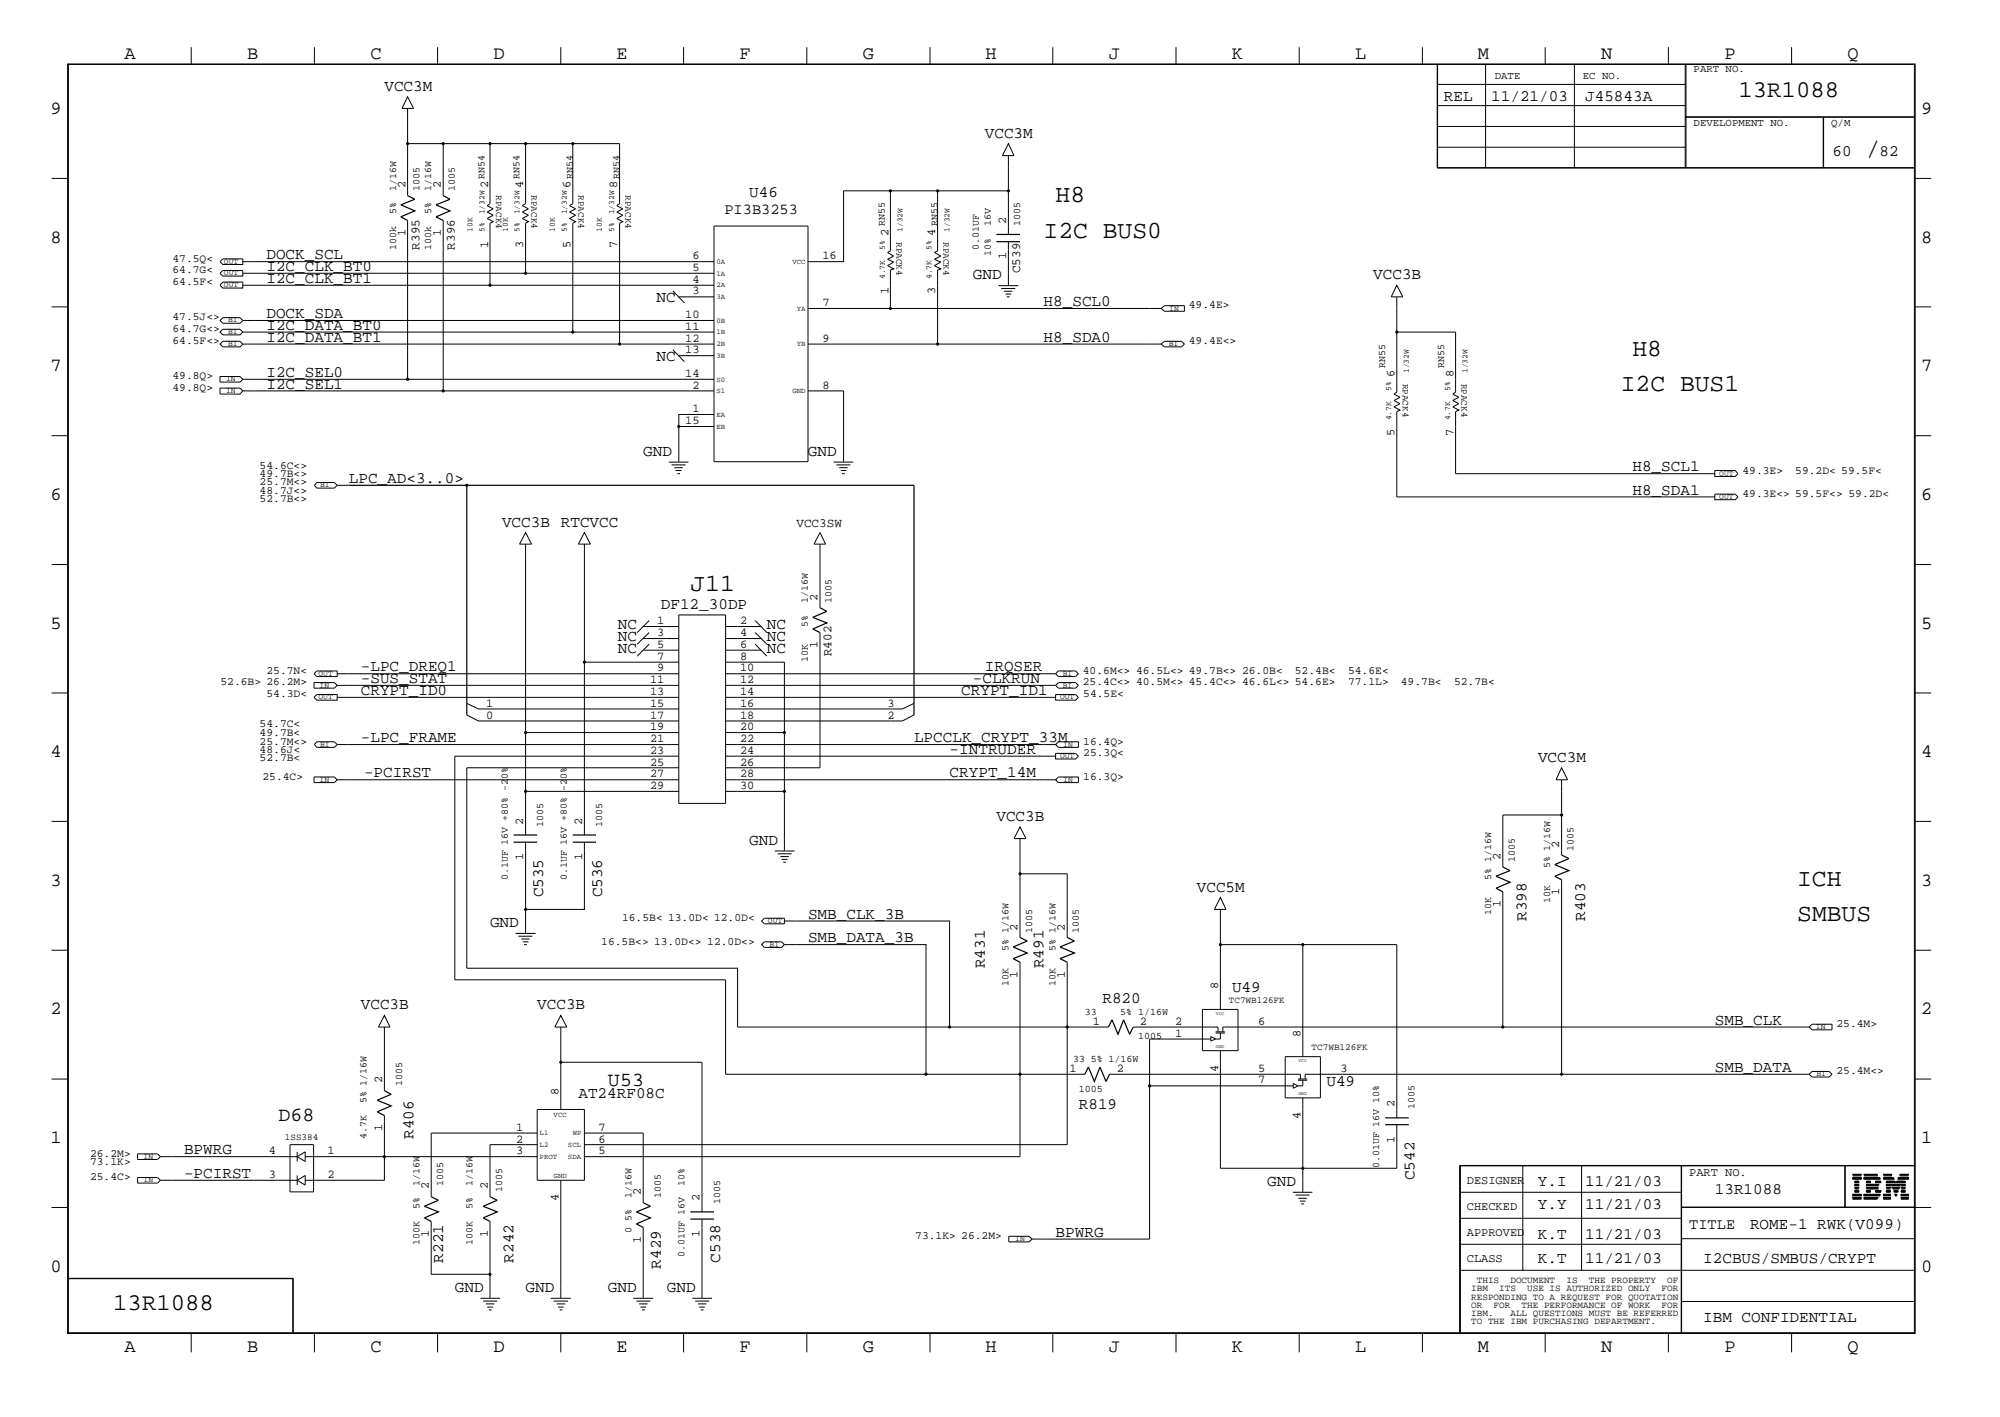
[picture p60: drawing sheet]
<svg xmlns="http://www.w3.org/2000/svg" width="423mm" height="300mm" viewBox="0 0 423 300" stroke-linecap="round" stroke-linejoin="round" font-family="sans-serif">
<defs><g id="words">
<g font-size="5.2">
<text x="395" y="32.9">/</text>
<text x="223.4" y="42.8">H8</text>
<text x="220.9" y="50.4">I2C BUS0</text>
<text x="345.5" y="75.3">H8</text>
<text x="343.1" y="82.7">I2C BUS1</text>
<text x="146.1" y="125.1">J11</text>
<text x="380.4" y="187.5">ICH</text>
<text x="380.4" y="194.9">SMBUS</text>
</g>
<g font-size="5.1">
<text x="368" y="20.5">13R1088</text>
<text x="24" y="277.2">13R1088</text>
</g>
<g font-size="4.2">
<text x="128.7" y="229.8">U53</text>
<text x="58.9" y="237.3">D68</text>
</g>
<g font-size="4">
<text x="26.3" y="12.5">A</text>
<text x="52.3" y="12.5">B</text>
<text x="78.4" y="12.5">C</text>
<text x="104.5" y="12.5">D</text>
<text x="130.5" y="12.5">E</text>
<text x="156.5" y="12.5">F</text>
<text x="182.6" y="12.5">G</text>
<text x="208.6" y="12.5">H</text>
<text x="234.7" y="12.5">J</text>
<text x="260.8" y="12.5">K</text>
<text x="286.9" y="12.5">L</text>
<text x="312.8" y="12.5">M</text>
<text x="338.9" y="12.5">N</text>
<text x="365" y="12.5">P</text>
<text x="391.1" y="12.5">Q</text>
<text x="10.7" y="24.1">9</text>
<text x="406.7" y="24.1">9</text>
<text x="10.7" y="51.4">8</text>
<text x="406.7" y="51.4">8</text>
<text x="10.7" y="78.6">7</text>
<text x="406.7" y="78.6">7</text>
<text x="10.7" y="105.8">6</text>
<text x="406.7" y="105.8">6</text>
<text x="10.7" y="133.1">5</text>
<text x="406.7" y="133.1">5</text>
<text x="10.7" y="160.2">4</text>
<text x="406.7" y="160.2">4</text>
<text x="10.7" y="187.5">3</text>
<text x="406.7" y="187.5">3</text>
<text x="10.7" y="214.6">2</text>
<text x="406.7" y="214.6">2</text>
<text x="10.7" y="241.9">1</text>
<text x="406.7" y="241.9">1</text>
<text x="10.7" y="269.2">0</text>
<text x="406.7" y="269.2">0</text>
<text x="26.3" y="286.2">A</text>
<text x="52.3" y="286.2">B</text>
<text x="78.4" y="286.2">C</text>
<text x="104.5" y="286.2">D</text>
<text x="130.5" y="286.2">E</text>
<text x="156.5" y="286.2">F</text>
<text x="182.6" y="286.2">G</text>
<text x="208.6" y="286.2">H</text>
<text x="234.7" y="286.2">J</text>
<text x="260.8" y="286.2">K</text>
<text x="286.9" y="286.2">L</text>
<text x="312.8" y="286.2">M</text>
<text x="338.9" y="286.2">N</text>
<text x="365" y="286.2">P</text>
<text x="391.1" y="286.2">Q</text>
</g>
<g font-size="3.4">
<text x="81.4" y="19.2">VCC3M</text>
<text x="305.6" y="21.4">REL</text>
<text x="315.6" y="21.4">11/21/03</text>
<text x="335.5" y="21.4">J45843A</text>
<text x="208.4" y="29.2">VCC3M</text>
<text x="387.9" y="32.9">60</text>
<text x="397.8" y="32.9">82</text>
<text x="158.6" y="41.7">U46</text>
<text x="56.4" y="59.9">I2C_CLK_BT1</text>
<text x="56.4" y="54.9">DOCK_SCL</text>
<text x="56.4" y="57.3">I2C_CLK_BT0</text>
<text x="205.9" y="59.1">GND</text>
<text x="290.7" y="59.1">VCC3B</text>
<text x="138.9" y="64">NC</text>
<text x="220.9" y="64.9">H8_SCL0</text>
<text x="56.4" y="69.8">I2C_DATA_BT0</text>
<text x="56.4" y="67.3">DOCK_SDA</text>
<text x="56.4" y="72.3">I2C_DATA_BT1</text>
<text x="138.9" y="76.5">NC</text>
<text x="220.9" y="72.3">H8_SDA0</text>
<text x="56.4" y="79.8">I2C_SEL0</text>
<text x="56.4" y="82.3">I2C_SEL1</text>
<text x="136.1" y="96.4">GND</text>
<text x="171" y="96.4">GND</text>
<text x="345.5" y="99.7">H8_SCL1</text>
<text x="73.8" y="102.2">LPC_AD&lt;3..0&gt;</text>
<text x="345.5" y="104.7">H8_SDA1</text>
<text x="106.3" y="111.4">VCC3B RTCVCC</text>
<text x="139.9" y="128.9">DF12_30DP</text>
<text x="130.8" y="133.2">NC</text>
<text x="130.8" y="135.7">NC</text>
<text x="162.3" y="133.2">NC</text>
<text x="162.3" y="135.7">NC</text>
<text x="76.4" y="142.1">-LPC_DREQ1</text>
<text x="130.8" y="138.2">NC</text>
<text x="162.3" y="138.2">NC</text>
<text x="208.4" y="142.1">IRQSER</text>
<text x="76.4" y="147.1">CRYPT_ID0</text>
<text x="76.4" y="144.6">-SUS_STAT</text>
<text x="203.5" y="147.1">CRYPT_ID1</text>
<text x="205.9" y="144.6">-CLKRUN</text>
<text x="76.4" y="157.1">-LPC_FRAME</text>
<text x="193.5" y="157.1">LPCCLK_CRYPT_33M</text>
<text x="201" y="159.5">-INTRUDER</text>
<text x="325.5" y="161.3">VCC3M</text>
<text x="77" y="164.5">-PCIRST</text>
<text x="201" y="164.5">CRYPT_14M</text>
<text x="210.9" y="173.7">VCC3B</text>
<text x="158.6" y="178.7">GND</text>
<text x="115" y="189.9" transform="rotate(-90 115 189.9)">C535</text>
<text x="127.4" y="189.9" transform="rotate(-90 127.4 189.9)">C536</text>
<text x="253.3" y="188.7">VCC5M</text>
<text x="103.7" y="196.2">GND</text>
<text x="171" y="194.4">SMB_CLK_3B</text>
<text x="323.1" y="194.9" transform="rotate(-90 323.1 194.9)">R398</text>
<text x="335.5" y="194.9" transform="rotate(-90 335.5 194.9)">R403</text>
<text x="171" y="199.4">SMB_DATA_3B</text>
<text x="208.4" y="204.9" transform="rotate(-90 208.4 204.9)">R431</text>
<text x="220.9" y="204.9" transform="rotate(-90 220.9 204.9)">R491</text>
<text x="260.8" y="209.9">U49</text>
<text x="76.4" y="213.6">VCC3B</text>
<text x="113.7" y="213.6">VCC3B</text>
<text x="233.3" y="212.3">R820</text>
<text x="363" y="216.8">SMB_CLK</text>
<text x="363" y="226.8">SMB_DATA</text>
<text x="122.4" y="232.3">AT24RF08C</text>
<text x="280.8" y="229.8">U49</text>
<text x="228.3" y="234.8">R819</text>
<text x="38.9" y="244.3">BPWRG</text>
<text x="87.5" y="241" transform="rotate(-90 87.5 241)">R406</text>
<text x="38.9" y="249.3">-PCIRST</text>
<text x="268.2" y="251">GND</text>
<text x="299.4" y="249.8" transform="rotate(-90 299.4 249.8)">C542</text>
<text x="325.5" y="251">Y.I</text>
<text x="335.5" y="251">11/21/03</text>
<text x="325.5" y="255.9">Y.Y</text>
<text x="335.5" y="255.9">11/21/03</text>
<text x="363" y="252.7">13R1088</text>
<text x="223.4" y="261.7">BPWRG</text>
<text x="325.5" y="262.2">K.T</text>
<text x="335.5" y="262.2">11/21/03</text>
<text x="370.4" y="260.2">ROME-1 RWK(V099)</text>
<text x="93.8" y="267.2" transform="rotate(-90 93.8 267.2)">R221</text>
<text x="108.7" y="267.2" transform="rotate(-90 108.7 267.2)">R242</text>
<text x="139.9" y="268.5" transform="rotate(-90 139.9 268.5)">R429</text>
<text x="152.4" y="267.2" transform="rotate(-90 152.4 267.2)">C538</text>
<text x="325.5" y="267.2">K.T</text>
<text x="335.5" y="267.2">11/21/03</text>
<text x="360.5" y="267.2">I2CBUS/SMBUS/CRYPT</text>
<text x="96.3" y="273.4">GND</text>
<text x="111.3" y="273.4">GND</text>
<text x="128.7" y="273.4">GND</text>
<text x="141.1" y="273.4">GND</text>
<text x="360.5" y="279.7">IBM CONFIDENTIAL</text>
</g>
<g font-size="3.2">
<text x="153.3" y="45.4">PI3B3253</text>
<text x="357.5" y="260">TITLE</text>
</g>
<g font-size="2.7">
<text x="88.8" y="52.8" transform="rotate(-90 88.8 52.8)">R395</text>
<text x="96.3" y="52.8" transform="rotate(-90 96.3 52.8)">R396</text>
<text x="215.9" y="57.8" transform="rotate(-90 215.9 57.8)">C539</text>
<text x="168.6" y="111.4">VCC3SW</text>
<text x="176" y="138.9" transform="rotate(-90 176 138.9)">R402</text>
</g>
<g font-size="2.5">
<text x="85.9" y="39.9" transform="rotate(-90 85.9 39.9)">2</text>
<text x="93.3" y="39.9" transform="rotate(-90 93.3 39.9)">2</text>
<text x="103.3" y="39.9" transform="rotate(-90 103.3 39.9)">2</text>
<text x="110.7" y="39.9" transform="rotate(-90 110.7 39.9)">4</text>
<text x="120.7" y="39.9" transform="rotate(-90 120.7 39.9)">6</text>
<text x="130.6" y="39.9" transform="rotate(-90 130.6 39.9)">8</text>
<text x="212.9" y="47.3" transform="rotate(-90 212.9 47.3)">2</text>
<text x="85.9" y="49.9" transform="rotate(-90 85.9 49.9)">1</text>
<text x="93.3" y="49.9" transform="rotate(-90 93.3 49.9)">1</text>
<text x="103.3" y="52.4" transform="rotate(-90 103.3 52.4)">1</text>
<text x="110.7" y="52.4" transform="rotate(-90 110.7 52.4)">3</text>
<text x="120.7" y="52.4" transform="rotate(-90 120.7 52.4)">5</text>
<text x="130.6" y="52.4" transform="rotate(-90 130.6 52.4)">7</text>
<text x="188" y="49.9" transform="rotate(-90 188 49.9)">2</text>
<text x="198" y="49.9" transform="rotate(-90 198 49.9)">4</text>
<text x="146.6" y="54.9">6</text>
<text x="146.6" y="59.9">4</text>
<text x="146.6" y="57.3">5</text>
<text x="174.1" y="54.9">16</text>
<text x="212.9" y="54.9" transform="rotate(-90 212.9 54.9)">1</text>
<text x="146.6" y="62.3">3</text>
<text x="174.1" y="64.9">7</text>
<text x="188" y="62.3" transform="rotate(-90 188 62.3)">1</text>
<text x="198" y="62.3" transform="rotate(-90 198 62.3)">3</text>
<text x="145" y="67.3">10</text>
<text x="145" y="69.8">11</text>
<text x="145" y="72.3">12</text>
<text x="145" y="74.8">13</text>
<text x="174.1" y="72.3">9</text>
<text x="145" y="79.8">14</text>
<text x="146.6" y="82.3">2</text>
<text x="174.1" y="82.3">8</text>
<text x="295.1" y="79.8" transform="rotate(-90 295.1 79.8)">6</text>
<text x="307.7" y="79.8" transform="rotate(-90 307.7 79.8)">8</text>
<text x="145" y="89.7">15</text>
<text x="146.6" y="87.2">1</text>
<text x="295.1" y="92.3" transform="rotate(-90 295.1 92.3)">5</text>
<text x="307.7" y="92.3" transform="rotate(-90 307.7 92.3)">7</text>
<text x="173.1" y="127.1" transform="rotate(-90 173.1 127.1)">2</text>
<text x="139.1" y="132.1">1</text>
<text x="139.1" y="137.1">5</text>
<text x="139.1" y="134.6">3</text>
<text x="156.6" y="134.6">4</text>
<text x="156.6" y="132.1">2</text>
<text x="156.6" y="137.1">6</text>
<text x="173.1" y="137.2" transform="rotate(-90 173.1 137.2)">1</text>
<text x="139.1" y="139.6">7</text>
<text x="139.1" y="142.1">9</text>
<text x="156.6" y="139.6">8</text>
<text x="156.6" y="142.1">10</text>
<text x="102.9" y="149.7">1</text>
<text x="137.6" y="144.6">11</text>
<text x="137.6" y="147.1">13</text>
<text x="137.6" y="149.5">15</text>
<text x="156.6" y="144.6">12</text>
<text x="156.6" y="147.1">14</text>
<text x="156.6" y="149.5">16</text>
<text x="187.9" y="149.7">3</text>
<text x="102.9" y="152.1">0</text>
<text x="137.6" y="152.1">17</text>
<text x="137.6" y="154.5">19</text>
<text x="156.6" y="152.1">18</text>
<text x="156.6" y="154.5">20</text>
<text x="187.9" y="152.1">2</text>
<text x="137.6" y="157.1">21</text>
<text x="137.6" y="159.5">23</text>
<text x="156.6" y="157.1">22</text>
<text x="156.6" y="159.5">24</text>
<text x="137.6" y="162.1">25</text>
<text x="137.6" y="164.5">27</text>
<text x="137.6" y="167">29</text>
<text x="156.6" y="162.1">26</text>
<text x="156.6" y="164.5">28</text>
<text x="156.6" y="167">30</text>
<text x="110.7" y="174.5" transform="rotate(-90 110.7 174.5)">2</text>
<text x="123.2" y="174.5" transform="rotate(-90 123.2 174.5)">2</text>
<text x="330" y="179.5" transform="rotate(-90 330 179.5)">2</text>
<text x="110.7" y="181.9" transform="rotate(-90 110.7 181.9)">1</text>
<text x="123.2" y="181.9" transform="rotate(-90 123.2 181.9)">1</text>
<text x="317.6" y="181.9" transform="rotate(-90 317.6 181.9)">2</text>
<text x="317.6" y="191.9" transform="rotate(-90 317.6 191.9)">1</text>
<text x="330" y="189.5" transform="rotate(-90 330 189.5)">1</text>
<text x="215.4" y="196.9" transform="rotate(-90 215.4 196.9)">2</text>
<text x="225.4" y="196.9" transform="rotate(-90 225.4 196.9)">2</text>
<text x="215.4" y="206.9" transform="rotate(-90 215.4 206.9)">1</text>
<text x="225.4" y="206.9" transform="rotate(-90 225.4 206.9)">1</text>
<text x="257.8" y="209.4" transform="rotate(-90 257.8 209.4)">8</text>
<text x="231.3" y="216.8">1</text>
<text x="241.3" y="216.8">2</text>
<text x="248.8" y="216.8">2</text>
<text x="248.8" y="219.4">1</text>
<text x="266.3" y="216.8">6</text>
<text x="275.3" y="219.4" transform="rotate(-90 275.3 219.4)">8</text>
<text x="226.4" y="226.8">1</text>
<text x="236.4" y="226.8">2</text>
<text x="257.8" y="226.8" transform="rotate(-90 257.8 226.8)">4</text>
<text x="266.3" y="226.8">5</text>
<text x="283.7" y="226.8">3</text>
<text x="80.9" y="229.3" transform="rotate(-90 80.9 229.3)">2</text>
<text x="118.2" y="231.8" transform="rotate(-90 118.2 231.8)">8</text>
<text x="266.3" y="229.3">7</text>
<text x="80.9" y="239.4" transform="rotate(-90 80.9 239.4)">1</text>
<text x="109.2" y="239.3">1</text>
<text x="126.7" y="239.3">7</text>
<text x="275.3" y="236.8" transform="rotate(-90 275.3 236.8)">4</text>
<text x="295.1" y="234.3" transform="rotate(-90 295.1 234.3)">2</text>
<text x="56.9" y="244.3">4</text>
<text x="69.3" y="244.3">1</text>
<text x="109.2" y="244.3">3</text>
<text x="109.2" y="241.8">2</text>
<text x="126.7" y="244.3">5</text>
<text x="126.7" y="241.8">6</text>
<text x="295.1" y="241.8" transform="rotate(-90 295.1 241.8)">1</text>
<text x="56.9" y="249.3">3</text>
<text x="69.3" y="249.3">2</text>
<text x="90.8" y="251.7" transform="rotate(-90 90.8 251.7)">2</text>
<text x="103.3" y="251.7" transform="rotate(-90 103.3 251.7)">2</text>
<text x="310.5" y="250.6">DESIGNER</text>
<text x="357.5" y="248.8">PART NO.</text>
<text x="118.2" y="254.3" transform="rotate(-90 118.2 254.3)">4</text>
<text x="135.6" y="253" transform="rotate(-90 135.6 253)">2</text>
<text x="148.1" y="254.3" transform="rotate(-90 148.1 254.3)">2</text>
<text x="310.5" y="256.1">CHECKED</text>
<text x="90.8" y="261.7" transform="rotate(-90 90.8 261.7)">1</text>
<text x="103.3" y="261.7" transform="rotate(-90 103.3 261.7)">1</text>
<text x="135.6" y="263" transform="rotate(-90 135.6 263)">1</text>
<text x="148.1" y="261.7" transform="rotate(-90 148.1 261.7)">1</text>
<text x="310.5" y="261.5">APPROVED</text>
<text x="310.5" y="267">CLASS</text>
</g>
<g font-size="2.4">
<text x="36.5" y="55.4">47.5Q&lt;</text>
<text x="36.5" y="57.8">64.7G&lt;</text>
<text x="36.5" y="60.4">64.5F&lt;</text>
<text x="251.6" y="65.3">49.4E&gt;</text>
<text x="36.5" y="70.3">64.7G&lt;&gt;</text>
<text x="36.5" y="67.8">47.5J&lt;&gt;</text>
<text x="36.5" y="72.8">64.5F&lt;&gt;</text>
<text x="251.6" y="72.8">49.4E&lt;&gt;</text>
<text x="36.5" y="80.3">49.8Q&gt;</text>
<text x="36.5" y="82.7">49.8Q&gt;</text>
<text x="54.9" y="99.1">54.6C&lt;&gt;</text>
<text x="54.9" y="100.9">49.7B&lt;&gt;</text>
<text x="368.8" y="100.2">49.3E&gt;</text>
<text x="380" y="100.2">59.2D&lt; 59.5F&lt;</text>
<text x="54.9" y="106.3">52.7B&lt;&gt;</text>
<text x="54.9" y="104.5">48.7J&lt;&gt;</text>
<text x="54.9" y="102.7">25.7M&lt;&gt;</text>
<text x="368.8" y="105.2">49.3E&lt;&gt; 59.5F&lt;&gt; 59.2D&lt;</text>
<text x="56.4" y="142.6">25.7N&lt;</text>
<text x="229.2" y="142.6">40.6M&lt;&gt; 46.5L&lt;&gt; 49.7B&lt;&gt; 26.0B&lt;</text>
<text x="274.1" y="142.6">52.4B&lt;</text>
<text x="285.3" y="142.6">54.6E&lt;</text>
<text x="46.7" y="145">52.6B&gt; 26.2M&gt;</text>
<text x="56.4" y="147.6">54.3D&lt;</text>
<text x="229.2" y="145">25.4C&lt;&gt; 40.5M&lt;&gt; 45.4C&lt;&gt; 46.6L&lt;&gt; 54.6E&gt;</text>
<text x="229.3" y="147.6">54.5E&lt;</text>
<text x="285.3" y="145">77.1L&gt;</text>
<text x="296.5" y="145">49.7B&lt;</text>
<text x="307.8" y="145">52.7B&lt;</text>
<text x="54.9" y="153.9">54.7C&lt;</text>
<text x="54.9" y="155.7">49.7B&lt;</text>
<text x="54.9" y="161.1">52.7B&lt;</text>
<text x="54.9" y="159.3">48.6J&lt;</text>
<text x="54.9" y="157.6">25.7M&lt;&gt;</text>
<text x="229.3" y="157.6">16.4Q&gt;</text>
<text x="229.3" y="160">25.3Q&lt;</text>
<text x="55.5" y="165">25.4C&gt;</text>
<text x="229.3" y="165">16.3Q&gt;</text>
<text x="131.7" y="194.9">16.5B&lt; 13.0D&lt; 12.0D&lt;</text>
<text x="127.3" y="199.9">16.5B&lt;&gt; 13.0D&lt;&gt; 12.0D&lt;&gt;</text>
<text x="388.7" y="217.3">25.4M&gt;</text>
<text x="388.7" y="227.3">25.4M&lt;&gt;</text>
<text x="19" y="244.8">26.2M&gt;</text>
<text x="19" y="246.5">73.1K&gt;</text>
<text x="19" y="249.8">25.4C&gt;</text>
<text x="193.7" y="262.2">73.1K&gt; 26.2M&gt;</text>
</g>
<g font-size="2.3">
<text x="316.4" y="16.7">DATE</text>
<text x="335" y="16.7">EC NO.</text>
<text x="358.5" y="15.2">PART NO.</text>
<text x="358.5" y="26.6">DEVELOPMENT NO.</text>
<text x="387.6" y="26.6">Q/M</text>
</g>
<g font-size="2.1">
<text x="83.8" y="40.4" transform="rotate(-90 83.8 40.4)">1/16W</text>
<text x="88.8" y="40.4" transform="rotate(-90 88.8 40.4)">1005</text>
<text x="91.3" y="40.4" transform="rotate(-90 91.3 40.4)">1/16W</text>
<text x="96.3" y="40.4" transform="rotate(-90 96.3 40.4)">1005</text>
<text x="102.5" y="37.9" transform="rotate(-90 102.5 37.9)">RN54</text>
<text x="110" y="37.9" transform="rotate(-90 110 37.9)">RN54</text>
<text x="121.2" y="37.9" transform="rotate(-90 121.2 37.9)">RN54</text>
<text x="131.1" y="37.9" transform="rotate(-90 131.1 37.9)">RN54</text>
<text x="83.8" y="45.4" transform="rotate(-90 83.8 45.4)">5%</text>
<text x="91.3" y="45.4" transform="rotate(-90 91.3 45.4)">5%</text>
<text x="187.3" y="47.8" transform="rotate(-90 187.3 47.8)">RN55</text>
<text x="198.5" y="47.8" transform="rotate(-90 198.5 47.8)">RN55</text>
<text x="209.7" y="47.8" transform="rotate(-90 209.7 47.8)">16V</text>
<text x="215.9" y="47.8" transform="rotate(-90 215.9 47.8)">1005</text>
<text x="83.8" y="52.8" transform="rotate(-90 83.8 52.8)">100k</text>
<text x="91.3" y="52.8" transform="rotate(-90 91.3 52.8)">100k</text>
<text x="207.2" y="52.8" transform="rotate(-90 207.2 52.8)">0.01UF</text>
<text x="209.7" y="54.1" transform="rotate(-90 209.7 54.1)">10%</text>
<text x="293.2" y="77.8" transform="rotate(-90 293.2 77.8)">RN55</text>
<text x="305.6" y="77.8" transform="rotate(-90 305.6 77.8)">RN55</text>
<text x="171" y="127.6" transform="rotate(-90 171 127.6)">1/16W</text>
<text x="176" y="127.6" transform="rotate(-90 176 127.6)">1005</text>
<text x="171" y="132.6" transform="rotate(-90 171 132.6)">5%</text>
<text x="171" y="140.1" transform="rotate(-90 171 140.1)">10K</text>
<text x="115" y="175" transform="rotate(-90 115 175)">1005</text>
<text x="127.4" y="175" transform="rotate(-90 127.4 175)">1005</text>
<text x="320.6" y="182.5" transform="rotate(-90 320.6 182.5)">1005</text>
<text x="328.1" y="183.7" transform="rotate(-90 328.1 183.7)">5% 1/16W</text>
<text x="333.1" y="180" transform="rotate(-90 333.1 180)">1005</text>
<text x="107.5" y="186.2" transform="rotate(-90 107.5 186.2)">0.1UF 16V +80% -20%</text>
<text x="120" y="186.2" transform="rotate(-90 120 186.2)">0.1UF 16V +80% -20%</text>
<text x="315.6" y="186.2" transform="rotate(-90 315.6 186.2)">5% 1/16W</text>
<text x="328.1" y="191.2" transform="rotate(-90 328.1 191.2)">10K</text>
<text x="218.4" y="197.4" transform="rotate(-90 218.4 197.4)">1005</text>
<text x="228.3" y="197.4" transform="rotate(-90 228.3 197.4)">1005</text>
<text x="315.6" y="193.6" transform="rotate(-90 315.6 193.6)">10K</text>
<text x="213.4" y="201.2" transform="rotate(-90 213.4 201.2)">5% 1/16W</text>
<text x="223.4" y="201.2" transform="rotate(-90 223.4 201.2)">5% 1/16W</text>
<text x="213.4" y="208.6" transform="rotate(-90 213.4 208.6)">10K</text>
<text x="223.4" y="208.6" transform="rotate(-90 223.4 208.6)">10K</text>
<text x="229.6" y="214.9">33</text>
<text x="237.1" y="214.9">5% 1/16W</text>
<text x="240.9" y="219.9">1005</text>
<text x="227.2" y="224.8">33</text>
<text x="230.9" y="224.8">5% 1/16W</text>
<text x="77.6" y="233.5" transform="rotate(-90 77.6 233.5)">5% 1/16W</text>
<text x="85.1" y="229.8" transform="rotate(-90 85.1 229.8)">1005</text>
<text x="228.3" y="231.1">1005</text>
<text x="299.4" y="234.8" transform="rotate(-90 299.4 234.8)">1005</text>
<text x="77.6" y="241" transform="rotate(-90 77.6 241)">4.7K</text>
<text x="88.8" y="251" transform="rotate(-90 88.8 251)">1/16W</text>
<text x="93.8" y="251" transform="rotate(-90 93.8 251)">1005</text>
<text x="100" y="251" transform="rotate(-90 100 251)">1/16W</text>
<text x="144.9" y="251" transform="rotate(-90 144.9 251)">10%</text>
<text x="291.9" y="247.2" transform="rotate(-90 291.9 247.2)">0.01UF 16V 10%</text>
<text x="88.8" y="255.9" transform="rotate(-90 88.8 255.9)">5%</text>
<text x="100" y="255.9" transform="rotate(-90 100 255.9)">5%</text>
<text x="106.3" y="252.2" transform="rotate(-90 106.3 252.2)">1005</text>
<text x="133.7" y="253.5" transform="rotate(-90 133.7 253.5)">1/16W</text>
<text x="139.9" y="253.5" transform="rotate(-90 139.9 253.5)">1005</text>
<text x="152.4" y="254.8" transform="rotate(-90 152.4 254.8)">1005</text>
<text x="88.8" y="263.5" transform="rotate(-90 88.8 263.5)">100K</text>
<text x="100" y="263.5" transform="rotate(-90 100 263.5)">100K</text>
<text x="133.7" y="260.9" transform="rotate(-90 133.7 260.9)">0</text>
<text x="133.7" y="258.5" transform="rotate(-90 133.7 258.5)">5%</text>
<text x="144.9" y="265.9" transform="rotate(-90 144.9 265.9)">0.01UF 16V</text>
</g>
<g font-size="2">
<text x="105" y="41.3" transform="rotate(90 105 41.3)">RPACK4</text>
<text x="112.5" y="41.3" transform="rotate(90 112.5 41.3)">RPACK4</text>
<text x="122.4" y="41.3" transform="rotate(90 122.4 41.3)">RPACK4</text>
<text x="132.4" y="41.3" transform="rotate(90 132.4 41.3)">RPACK4</text>
<text x="189.7" y="51.2" transform="rotate(90 189.7 51.2)">RPACK4</text>
<text x="199.7" y="51.2" transform="rotate(90 199.7 51.2)">RPACK4</text>
<text x="296.9" y="81.2" transform="rotate(90 296.9 81.2)">RPACK4</text>
<text x="309.4" y="81.2" transform="rotate(90 309.4 81.2)">RPACK4</text>
<text x="260.1" y="212.3">TC7WB126FK</text>
<text x="277.6" y="222.2">TC7WB126FK</text>
<text x="60.3" y="241.3">1SS384</text>
<text x="311.4" y="273.2">IBM</text>
<text x="311.4" y="275">RESPONDING TO A REQUEST FOR QUOTATION</text>
<text x="312.6" y="271.4">THIS</text>
<text x="317.3" y="273.2">ITS</text>
<text x="319.7" y="271.4">DOCUMENT</text>
<text x="323.3" y="273.2">USE IS AUTHORIZED ONLY</text>
<text x="331.6" y="271.4">IS</text>
<text x="336.3" y="271.4">THE PROPERTY</text>
<text x="351.7" y="273.2">FOR</text>
<text x="352.9" y="271.4">OF</text>
<text x="311.4" y="276.7">OR</text>
<text x="311.4" y="278.6">IBM.</text>
<text x="311.4" y="280.2">TO THE IBM PURCHASING DEPARTMENT.</text>
<text x="316.1" y="276.7">FOR</text>
<text x="319.7" y="278.6">ALL QUESTIONS MUST BE REFERRED</text>
<text x="322.1" y="276.7">THE PERFORMANCE OF WORK</text>
<text x="351.7" y="276.7">FOR</text>
</g>
<g font-size="1.7">
<text x="102.5" y="45.4" transform="rotate(-90 102.5 45.4)">1/32W</text>
<text x="110" y="45.4" transform="rotate(-90 110 45.4)">1/32W</text>
<text x="120" y="45.4" transform="rotate(-90 120 45.4)">1/32W</text>
<text x="130" y="45.4" transform="rotate(-90 130 45.4)">1/32W</text>
<text x="100" y="49.1" transform="rotate(-90 100 49.1)">10K</text>
<text x="102.5" y="49.1" transform="rotate(-90 102.5 49.1)">5%</text>
<text x="107.5" y="49.1" transform="rotate(-90 107.5 49.1)">10K</text>
<text x="110" y="49.1" transform="rotate(-90 110 49.1)">5%</text>
<text x="117.4" y="49.1" transform="rotate(-90 117.4 49.1)">10K</text>
<text x="120" y="49.1" transform="rotate(-90 120 49.1)">5%</text>
<text x="127.4" y="49.1" transform="rotate(-90 127.4 49.1)">10K</text>
<text x="130" y="49.1" transform="rotate(-90 130 49.1)">5%</text>
<text x="187.3" y="52.8" transform="rotate(-90 187.3 52.8)">5%</text>
<text x="191" y="49.1" transform="rotate(-90 191 49.1)">1/32W</text>
<text x="197.2" y="52.8" transform="rotate(-90 197.2 52.8)">5%</text>
<text x="201" y="49.1" transform="rotate(-90 201 49.1)">1/32W</text>
<text x="47.4" y="58.3">OUT</text>
<text x="47.4" y="55.8">OUT</text>
<text x="187.3" y="59.1" transform="rotate(-90 187.3 59.1)">4.7K</text>
<text x="197.2" y="59.1" transform="rotate(-90 197.2 59.1)">4.7K</text>
<text x="47.4" y="60.8">OUT</text>
<text x="247.5" y="65.8">IN</text>
<text x="48.3" y="68.2">BI</text>
<text x="48.3" y="70.8">BI</text>
<text x="48.3" y="73.2">BI</text>
<text x="247.4" y="73.2">BI</text>
<text x="47.8" y="83.1">IN</text>
<text x="47.8" y="80.7">IN</text>
<text x="294.5" y="82.7" transform="rotate(-90 294.5 82.7)">5%</text>
<text x="298.2" y="79" transform="rotate(-90 298.2 79)">1/32W</text>
<text x="306.9" y="82.7" transform="rotate(-90 306.9 82.7)">5%</text>
<text x="310.6" y="79" transform="rotate(-90 310.6 79)">1/32W</text>
<text x="294.5" y="89" transform="rotate(-90 294.5 89)">4.7K</text>
<text x="306.9" y="89" transform="rotate(-90 306.9 89)">4.7K</text>
<text x="363.9" y="100.7">OUT</text>
<text x="67.7" y="103.1">BI</text>
<text x="363.9" y="105.7">OUT</text>
<text x="67.4" y="143">OUT</text>
<text x="225" y="143">BI</text>
<text x="67.4" y="148">OUT</text>
<text x="67.6" y="145.5">IN</text>
<text x="224.4" y="148">OUT</text>
<text x="225" y="145.5">BI</text>
<text x="67.7" y="158">BI</text>
<text x="224.4" y="160.4">OUT</text>
<text x="225" y="158">IN</text>
<text x="67.6" y="165.4">IN</text>
<text x="225" y="165.4">IN</text>
<text x="162.6" y="195.3">OUT</text>
<text x="162.9" y="200.3">BI</text>
<text x="384.4" y="217.8">IN</text>
<text x="384.5" y="227.8">BI</text>
<text x="30.4" y="245.2">IN</text>
<text x="30.4" y="250.2">IN</text>
<text x="214.9" y="262.6">IN</text>
</g>
<g font-size="1.6">
<text x="151.6" y="58.3">1A</text>
<text x="151.6" y="55.9">0A</text>
<text x="167.7" y="55.9">VCC</text>
<text x="151.6" y="63.3">3A</text>
<text x="151.6" y="60.8">2A</text>
<text x="168.7" y="65.8">YA</text>
<text x="151.6" y="70.8">1B</text>
<text x="151.6" y="68.3">0B</text>
<text x="151.6" y="75.8">3B</text>
<text x="151.6" y="73.3">2B</text>
<text x="168.7" y="73.3">YB</text>
<text x="151.6" y="83.2">S1</text>
<text x="151.6" y="80.8">S0</text>
<text x="167.7" y="83.2">GND</text>
<text x="151.6" y="88.2">EA</text>
<text x="151.6" y="90.8">EB</text>
<text x="117.2" y="236.3">VCC</text>
<text x="114.2" y="240.3">L1</text>
<text x="114.2" y="242.7">L2</text>
<text x="114.2" y="245.3">PROT</text>
<text x="120.2" y="242.7">SCL</text>
<text x="120.2" y="245.3">SDA</text>
<text x="121.2" y="240.3">WP</text>
<text x="117.2" y="249.3">GND</text>
</g>
<g font-size="1">
<text x="257.4" y="214.7">VCC</text>
<text x="257.4" y="221.7">GND</text>
<text x="274.8" y="224.7">VCC</text>
<text x="274.8" y="231.7">GND</text>
</g>
</g></defs>
<g fill="none" stroke="#000" stroke-width=".21">
<path d="M14.3 13.5h391.1v268.7h-391.1zM14.5 13.6h390.7v268.4h-390.7zM40.5 10v3.5M66.5 10v3.5M92.6 10v3.5M118.7 10v3.5M144.7 10v3.5M170.8 10v3.5M196.9 10v3.5M222.8 10v3.5M248.9 10v3.5M275 10v3.5"/>
<path d="M301.1 10v3.5M304.2 13.5v22.1h101.2M304.2 17.9h52.5M304.3 13.5v22.1M314.5 13.5v22.1M327.1 10v3.5M333.2 13.5v22.1M353.1 10v3.5M356.7 13.5v22.1M356.9 13.5v22.1M379.2 10v3.5M10.9 37.8h3.4"/>
<path d="M86.3 20.5l1.2 2.4h-2.4zM86.3 30.4h44.8v12.7l-.5 .4 1.2 .7-1.2 .7 1.2 .7-1.2 .6 1.2 .7-.7 .3v25.6M86.3 22.9v18.5M93.8 30.4v11M103.7 30.4v12.7l-.6 .4 1.3 .7-1.3 .7 1.3 .7-1.3 .6 1.3 .7-.7 .3v13.2M111.3 30.4v12.7l-.7 .4 1.2 .7-1.2 .7 1.2 .7-1.2 .6 1.2 .7-.5 .3v10.6M121.2 30.4v12.7l-.6 .4 1.2 .7-1.2 .7 1.2 .7-1.2 .6 1.2 .7-.6 .3v23.1M213.4 30.4l1.2 2.5h-2.4zM213.4 32.9v7.5h-14.9M304.2 35.5h101.2M304.2 26.8h52.5M304.2 22.4h52.5"/>
<path d="M304.3 31.2h52.4M356.7 24.8h48.7M356.7 24.7h48.7M385.9 24.8v10.8M386 24.8v10.8M405.4 37.8h3.4M46.6 57.8l.6-.6h4.2v1.2h-4.2zM46.6 55.4l.6-.6h4.2v1.2h-4.2zM47.2 59.7h4.2v1.3h-4.2l-.6-.6zM51.4 55.4h99.7M51.4 57.8h99.7M86.3 46.7v33.6"/>
<path d="M93.8 46.7v36M151.1 47.8h19.9v49.9h-19.9zM188.5 40.4v12.7l-.6 .3 1.2 .8-1.2 .7 1.2 .6-1.2 .7 1.2 .7-.6 .3v8.1M198.5 40.4v12.7l-.7 .3 1.3 .8-1.3 .7 1.3 .6-1.3 .7 1.3 .7-.6 .3v15.6M198.5 40.4h-19.9v15h-7.6M213.4 40.4v9.2M213.4 51.1v9.3M10.9 64.9h3.4M46.6 67.8l.6-.6h3.6l.6 .6-.6 .6h-3.6zM46.6 72.8l.6-.6h3.6l.6 .6-.6 .6h-3.6zM46.6 70.3l.6-.6h3.6l.6 .6-.6 .6h-3.6zM46.6 79.7h4.2l.6 .6-.6 .6h-4.2z"/>
<path d="M51.4 72.8h99.7M51.4 70.3h99.7M51.4 67.8h99.7M51.4 60.4h99.7M142.4 74l2.5 2.5M142.4 61.6l2.5 2.5M143.7 75.3h7.4M143.7 62.8h7.4M171 72.8h74.8M171 65.3h74.8M211.3 60.5h4.3M211.9 61h3"/>
<path d="M212.5 61.6h1.8M212.9 62.2h1.1M213.1 62.8h.6M245.8 65.3l.7-.6h4.2v1.2h-4.2zM245.8 72.8l.7-.6h3.6l.6 .6-.6 .6h-3.6zM295.7 62.8v20.2l-.6 .4 1.2 .7-1.2 .7 1.2 .6-1.2 .7 1.2 .7-.6 .3v18.1h67.3M295.7 60.4l1.2 2.4h-2.4zM295.7 70.3h12.4v12.7l-.6 .4 1.3 .7-1.3 .7 1.3 .6-1.3 .7 1.3 .7-.7 .3v13.1h54.9M405.4 64.9h3.4M10.9 92.2h3.4M46.6 82.1h4.2l.6 .6-.6 .7h-4.2zM51.4 82.7h99.7"/>
<path d="M51.4 80.3h99.7M141.6 97.8h4.1M142.2 98.4h2.9M142.7 99h1.8M143 99.6h1.3M143.7 90.3h7.4M151.1 87.7h-7.4v10M171 82.7h7.6v15M176.4 97.8h4.2M177 98.4h3M177.6 99h1.8M178 99.6h1.2"/>
<path d="M363 99.6h4.3l.6 .6-.6 .6h-4.3zM405.4 92.2h3.4M10.9 119.5h3.4M67.1 102.1h3.7l.6 .6-.6 .6h-3.7l-.6-.6zM71.4 102.7h2.4M111.3 112.7l1.2 2.4h-2.5zM111.3 115.1v61.6M123.7 112.7l1.3 2.4h-2.6zM123.7 115.1v61.6M143.3 100.2h.6M173.6 115.1v13.5M173.6 112.7l1.2 2.4h-2.5z"/>
<path d="M178.2 100.2h.6M363 104.6h4.3l.6 .6-.6 .5h-4.3zM405.4 119.5h3.4M136.1 137.6h7.6M136.1 135.1h7.6M136.1 132.6h7.6M137.4 131.3l-2.5 2.6M137.4 136.3l-2.5 2.6M137.4 133.9l-2.5 2.4M143.7 130.1h9.9v39.9h-9.9zM153.6 137.6h7.5M153.6 135.1h7.5"/>
<path d="M153.6 132.6h7.5M159.9 136.3l2.4 2.6M159.9 131.3l2.4 2.6M159.9 133.9l2.4 2.4M173.6 133.9v28.6h-20M10.9 146.6h3.4M66.5 142.6l.6-.6h4.3v1.2h-4.3zM66.5 144.4h4.3l.6 .6-.6 .6h-4.3zM67.1 147h4.3v1.2h-4.3l-.6-.6zM67.1 157h3.7l.6 .6-.6 .6h-3.7l-.6-.6zM71.4 157.6h72.3M71.4 147.6h72.3"/>
<path d="M71.4 145h72.3M71.4 142.6h72.3M98.8 151.3l2.5 1.3h42.4M98.8 148.8l2.5 1.2h42.4M111.3 155h32.4M123.7 140.1h20M153.6 157.6h69.8M153.6 155h12.4M153.6 147.6h69.8M153.6 145h69.8M153.6 142.6h69.8M153.6 140.1h12.4v39.9"/>
<path d="M193.5 151.3l-2.5 1.3h-37.4M193.5 148.8l-2.5 1.2h-37.4M223.4 157.6l.6-.6h4.3v1.2h-4.3zM223.4 159.4h4.3l.6 .6-.6 .6h-4.3zM223.4 147h4.3l.6 .6-.6 .6h-4.3zM224 142h3.7l.6 .6-.6 .6h-3.7l-.6-.6zM224 144.4h3.7l.6 .6-.6 .6h-3.7l-.6-.6zM405.4 146.6h3.4M10.9 173.8h3.4M66.5 164.4h4.3l.6 .6-.6 .6h-4.3zM71.4 165h72.3M111.3 178.2v14.2h12.4v-14.2"/>
<path d="M111.3 167.5h32.4M143.7 160h-47.4v47.3h57.3v20h42.4v-27.4h-30M143.7 162.5h-44.9v42.4h57.3v12.4h78.5M153.6 165h69.8M153.6 167.5h12.4M153.6 160h69.8M215.9 175l1.3 2.5h-2.6zM215.9 177.5v20.9M224 164.4h4.3v1.2h-4.3l-.6-.6zM330.5 162.5l1.3 2.5h-2.4zM330.5 165v7.5M405.4 173.8h3.4"/>
<path d="M109.1 197.5h4.3M109.7 198.1h3M110.3 198.7h1.8M110.7 199.3h1.1M110.9 199.9h.6M111.3 192.4v5M161.2 194.9l.6-.6h4.2v1.2h-4.2zM161.2 199.9l.6-.6h3.6l.6 .6-.6 .6h-3.6zM164 180.1h4.1M164.6 180.7h3M165.2 181.3h1.8M165.4 181.9h1.3"/>
<path d="M165.8 182.5h.6M166 194.9h35v22.4M215.9 184.9h10v13.5M258.3 189.9l1.2 2.5h-2.5zM258.3 199.9h17.5v23.7M258.3 192.4v21.2M275.8 199.9h19.9v36.7M318.1 188.7v28.6M330.5 180.9v-8.4h-12.4v11M330.5 186.2v41.1M10.9 201.1h3.4M81.4 214.9l1.2 2.4h-2.5z"/>
<path d="M81.4 217.3v13.5M118.7 214.9l1.3 2.4h-2.6zM118.7 217.3v17.5M215.9 203.6v41.2h-92.2M225.9 203.6v38.6h-102.2M239.9 217.3h17.9v1.1M254.5 213.6h7.5v8.7h-7.5zM256.3 219.4l1 .5-1 .4zM256.3 219.9h-13v9.9M257.3 218.4h1.9M257.3 218.6h1.9M258.3 218.6v1.3h-1"/>
<path d="M382.9 217.3h-124.1v1.1M383.5 216.7h4.3v1.2h-4.3l-.6-.6zM405.4 201.1h3.4M10.9 228.3h3.4M81.4 236.1v13.7h-16.8M113.7 234.8h10v15h-10zM113.7 239.8h-22.4v13.4M118.7 224.8h29.9v31.7M123.7 239.8h12.4v14.7M196 227.3h33.6M234.9 227.3h40.4v1M258.3 222.3v24.9h37.4v-9.2"/>
<path d="M272 223.6h7.5v8.7h-7.5zM273.7 229.8h-30.4v32.4h-24.9M273.7 229.3l1 .5-1 .5zM274.7 228.3h2M274.7 228.6h2M275.8 228.6v1.2h-1.1M275.8 232.3v19.9M382.9 227.3h-106.6v1M383.5 226.7h3.7l.6 .6-.6 .6h-3.7l-.6-.6zM405.4 228.3h3.4M10.9 255.5h3.4M29.1 244.2h4.3l.6 .6-.6 .6h-4.3z"/>
<path d="M29.1 249.2h4.3l.6 .6-.6 .6h-4.3zM34 249.8h28.9M34 244.8h28.9M61.4 242.2h5v10h-5zM62.9 249.8l1.7-1v2zM62.9 244.8l1.7-1v2zM62.9 243.8v2M62.9 248.8v2M64.6 244.8h49.1M91.3 258.5v11.2h12.4M103.7 258.5v16.2M113.7 242.2h-10v11"/>
<path d="M118.7 249.8v24.9M136.1 259.8v14.9M148.6 258v16.7M273.6 252.3h4.2M274.2 252.9h3M274.8 253.6h1.8M275.2 254.2h1.2M275.4 254.8h.6M308.9 252.3h47M308.9 246.7h96.5M308.9 257.8h47M309.1 246.6v35.4"/>
<path d="M322.3 246.6v22.2M334.8 246.6v22.2M355.9 246.6v35.4M355.9 255.4h49.5M355.9 255.5h52.9M390.5 246.6v8.9M390.6 246.6v8.9M392.2 253.7h1.8zM392.2 253.6h1.8zM392.2 253.4l1.8 .1zM392.2 253l1.8 .1zM392.2 252.8l1.8 .1z"/>
<path d="M392.2 252.7l1.8 .1zM392.2 249.4l1.8 .1zM392.2 249.3l1.8 .1zM392.2 249.2l1.8 .1zM392.2 248.8h1.8zM392.2 248.7h1.8zM392.2 248.5l1.8 .1zM392.6 252.3h.8zM392.6 252.1l.8 .1zM392.6 252l.8 .1zM392.6 251.6h.8zM392.6 251.5h.8z"/>
<path d="M392.6 251.3l.8 .1zM392.6 250.9l.8 .1zM392.6 250.8h.8zM392.6 250.6l.8 .1zM392.6 250.2l.8 .1zM392.6 250l.8 .1zM392.6 249.9h.8zM394.5 253.7h2.8zM394.5 253.6h2.9zM394.5 253.4l3 .1zM394.5 248.8h3zM394.5 248.7h2.9z"/>
<path d="M394.5 248.5l2.8 .1zM394.5 253l3.3 .1zM394.5 252.8l3.4 .1zM394.5 252.7l3.4 .1zM394.5 249.4l3.4 .1zM394.5 249.3l3.4 .1zM394.5 249.2l3.3 .1zM395.1 251.6h2.6zM395.1 251.5h2.5zM395.1 251.3l2.4 .1zM395.1 250.9l2.4 .1zM395.1 250.8h2.5z"/>
<path d="M395.1 250.6l2.6 .1zM395.1 252.3h.8zM395.1 252.1l.8 .1zM395.1 252l.8 .1zM395.1 250.2l.8 .1zM395.1 250l.8 .1zM395.1 249.9h.8zM397 252.3h1.1zM397 252.1l1.1 .1zM397 252l1.1 .1zM397 250.2l1.1 .1zM397 250l1.1 .1z"/>
<path d="M397 249.9h1.1zM398.7 253.7h1.4zM398.7 253.6h1.4zM398.7 253.4l1.4 .1zM398.7 253l1.4 .1zM398.7 252.8l1.4 .1zM398.7 252.7l1.4 .1zM398.7 249.4l2.2 .1zM398.7 249.3l2.1 .1zM398.7 249.2l2 .1zM398.7 248.8h1.8zM398.7 248.7h1.8z"/>
<path d="M398.7 248.5l1.7 .1zM399.3 252.3h.8zM399.3 252.1l.8 .1zM399.3 252l.8 .1zM399.3 251.6h.8zM399.3 251.5h.8zM399.3 251.3l.8 .1zM399.3 250.9l.8 .1zM399.3 250.8h.8zM399.3 250.6l.8 .1zM399.3 250.2l1.9 .1zM399.3 250l1.9 .1z"/>
<path d="M399.3 249.9h1.8zM400.3 250.6l2 .1zM400.4 250.9l1.8 .1zM400.4 250.8h1.8zM400.5 251.3l1.6 .1zM400.6 251.5h1.5zM400.6 251.6h1.4zM400.9 252.1l.8 .1zM400.9 252l.8 .1zM401 252.3h.7zM401.1 252.7l.4 .1zM401.2 252.8l.3 .1z"/>
<path d="M401.2 253l.2 .1zM401.4 250.2l1.9 .1zM401.5 250l1.8 .1zM401.5 249.9h1.8zM401.7 249.4l2.2 .1zM401.8 249.3l2.1 .1zM401.8 249.2l2.1 .1zM402.1 248.8h1.8zM402.1 248.7h1.8zM402.2 248.5l1.7 .1zM402.4 253.7h1.5zM402.4 253.6h1.5z"/>
<path d="M402.4 253.4l1.5 .1zM402.4 253l1.5 .1zM402.4 252.8l1.5 .1zM402.4 252.7l1.5 .1zM402.4 252.3h.9zM402.4 252.1l.9 .1zM402.4 252l.9 .1zM402.4 251.6h.9zM402.4 251.5h.9zM402.4 251.3l.9 .1zM402.4 250.9l.9 .1zM402.4 250.8h.9z"/>
<path d="M402.4 250.6l.9 .1zM405.4 246.6h-96.5v35.4M14.3 270.5h47.8v11.5M14.3 270.6h47.8M62 270.5v11.5M101.7 274.7h4.1M102.3 275.3h2.9M102.9 275.9h1.7M103.1 276.6h1.3M103.5 277.2h.6M116.6 274.7h4.2M117.2 275.3h3"/>
<path d="M117.9 275.9h1.7M118.1 276.6h1.2M118.4 277.2h.6M134 274.7h4.3M134.7 275.3h3M135.3 275.9h1.8M135.6 276.6h1.1M135.9 277.2h.6M146.6 274.7h4.1M147.2 275.3h2.9M147.7 275.9h1.8M148 276.6h1.2"/>
<path d="M148.3 277.2h.6M213.5 261.6h4.3l.6 .6-.6 .6h-4.3zM308.9 268.8h96.5M308.9 263.3h47M355.9 275.4h49.5M355.9 262.1h49.5M40.5 282v4.2M66.5 282v4.2M92.6 282v4.2M118.7 282v4.2M144.7 282v4.2M170.8 282v4.2"/>
<path d="M196.9 282v4.2M222.8 282v4.2M248.9 282v4.2M275 282v4.2M301.1 282v4.2M327.1 282v4.2M353.1 282v4.2M379.2 282v4.2"/>
</g>
<g fill="none" stroke="#000" stroke-width=".25">
<path d="M86.3 41.4l1.5 .8-3 1.1 3 1.3-3 1.3 1.5 .8M93.8 41.4l1.5 .8-3 1.1 3 1.3-3 1.3 1.5 .8M210.9 51.1h5M210.9 49.6h5M73.8 102.7h119.7v48.6M98.8 102.7v48.6M173.6 128.6l1.4 .8-3 1.2 3 1.2-3 1.3 1.6 .8M108.7 178.2h5M108.7 176.7h5M121.2 178.2h5M121.2 176.7h5M215.9 198.4l1.5 .7-2.9 1.3 2.9 1.3-2.9 1.2 1.4 .7"/>
<path d="M225.9 198.4l1.5 .7-3 1.3 3 1.3-3 1.2 1.5 .7M318.1 183.5l1.5 .7-2.9 1.2 2.9 1.3-2.9 1.3 1.4 .7M330.5 180.9l1.6 .8-3 1.3 3 1.2-3 1.2 1.4 .8M234.6 217.3l.8-1.5 1.2 3.1 1.2-3.1 1.3 3.1 .8-1.6M81.4 230.8l1.4 .8-3 1.2 3 1.2-3 1.3 1.6 .8M229.6 227.3l.8-1.5 1.2 3.1 1.2-3.1 1.3 3.1 .8-1.6M293.2 238h5M293.2 236.6h5M91.3 253.2l1.5 .8-3 1.3 3 1.2-3 1.2 1.5 .8M103.7 253.2l1.5 .8-2.9 1.3 2.9 1.2-2.9 1.2 1.4 .8M136.1 254.5l1.6 .8-3 1.2 3 1.2-3 1.3 1.4 .8M146.1 258h5"/>
<path d="M146.1 256.5h5"/>
</g>
<g fill="#000">
<circle cx="86.3" cy="30.4" r=".34"/>
<circle cx="93.8" cy="30.4" r=".34"/>
<circle cx="103.7" cy="30.4" r=".34"/>
<circle cx="111.3" cy="30.4" r=".34"/>
<circle cx="121.2" cy="30.4" r=".34"/>
<circle cx="111.3" cy="57.8" r=".34"/>
<circle cx="188.5" cy="40.4" r=".34"/>
<circle cx="198.5" cy="40.4" r=".34"/>
<circle cx="213.4" cy="40.4" r=".34"/>
<circle cx="103.7" cy="60.4" r=".34"/>
<circle cx="121.2" cy="70.3" r=".34"/>
<circle cx="131.1" cy="72.8" r=".34"/>
<circle cx="188.5" cy="65.3" r=".34"/>
<circle cx="198.5" cy="72.8" r=".34"/>
<circle cx="295.7" cy="70.3" r=".34"/>
<circle cx="86.3" cy="80.3" r=".34"/>
<circle cx="93.8" cy="82.7" r=".34"/>
<circle cx="143.7" cy="90.3" r=".34"/>
<circle cx="98.8" cy="102.7" r=".34"/>
<circle cx="111.3" cy="155" r=".34"/>
<circle cx="123.7" cy="140.1" r=".34"/>
<circle cx="166" cy="155" r=".34"/>
<circle cx="111.3" cy="167.5" r=".34"/>
<circle cx="166" cy="167.5" r=".34"/>
<circle cx="330.5" cy="172.5" r=".34"/>
<circle cx="111.3" cy="192.4" r=".34"/>
<circle cx="215.9" cy="184.9" r=".34"/>
<circle cx="258.3" cy="199.9" r=".34"/>
<circle cx="275.8" cy="199.9" r=".34"/>
<circle cx="201" cy="217.3" r=".34"/>
<circle cx="225.9" cy="217.3" r=".34"/>
<circle cx="318.1" cy="217.3" r=".34"/>
<circle cx="118.7" cy="224.8" r=".34"/>
<circle cx="196" cy="227.3" r=".34"/>
<circle cx="215.9" cy="227.3" r=".34"/>
<circle cx="243.3" cy="229.8" r=".34"/>
<circle cx="330.5" cy="227.3" r=".34"/>
<circle cx="81.4" cy="244.8" r=".34"/>
<circle cx="275.8" cy="247.2" r=".34"/>
<circle cx="103.7" cy="269.7" r=".34"/>
</g>
<use href="#words"/>
</svg>
